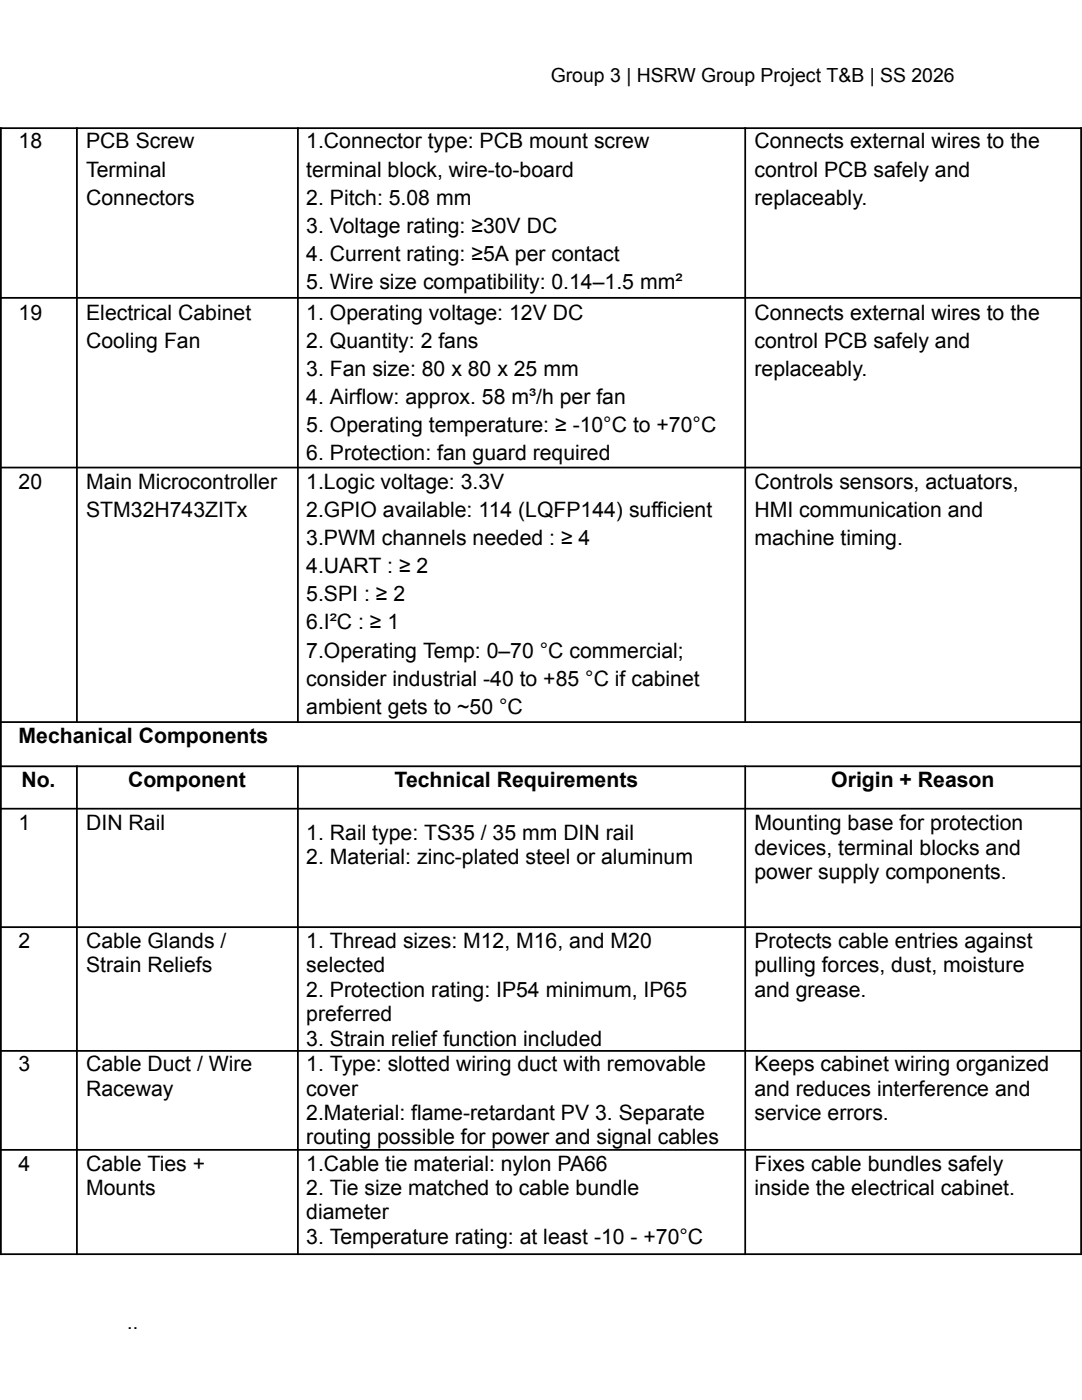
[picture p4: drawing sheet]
<svg xmlns="http://www.w3.org/2000/svg" width="216mm" height="279mm" viewBox="0 0 216 279" stroke-linecap="round" stroke-linejoin="round" font-family="sans-serif">
<defs><g id="words">
<g font-size="4.2">
<text x="3.7" y="29.6">18</text>
<text x="17.2" y="29.6">PCB Screw</text>
<text x="61.1" y="29.6">1.Connector type: PCB mount screw</text>
<text x="150.5" y="29.6">Connects external wires to the</text>
<text x="17.2" y="35.2">Terminal</text>
<text x="61.1" y="35.2">terminal block, wire-to-board</text>
<text x="150.5" y="35.2">control PCB safely and</text>
<text x="17.2" y="40.8">Connectors</text>
<text x="61.1" y="40.8">2. Pitch: 5.08 mm</text>
<text x="150.5" y="40.8">replaceably.</text>
<text x="61.1" y="46.4">3. Voltage rating: ≥30V DC</text>
<text x="61.1" y="52">4. Current rating: ≥5A per contact</text>
<text x="61.1" y="57.6">5. Wire size compatibility: 0.14–1.5 mm²</text>
<text x="3.7" y="63.8">19</text>
<text x="17.2" y="63.8">Electrical Cabinet</text>
<text x="61.1" y="63.8">1. Operating voltage: 12V DC</text>
<text x="150.5" y="63.8">Connects external wires to the</text>
<text x="17.2" y="69.4">Cooling Fan</text>
<text x="61.1" y="69.4">2. Quantity: 2 fans</text>
<text x="150.5" y="69.4">control PCB safely and</text>
<text x="61.1" y="75">3. Fan size: 80 x 80 x 25 mm</text>
<text x="150.5" y="75">replaceably.</text>
<text x="61.1" y="80.6">4. Airflow: approx. 58 m³/h per fan</text>
<text x="61.1" y="86.2">5. Operating temperature: ≥ -10°C to +70°C</text>
<text x="61.1" y="91.8">6. Protection: fan guard required</text>
<text x="3.7" y="97.6">20</text>
<text x="17.2" y="97.6">Main Microcontroller</text>
<text x="61.1" y="97.6">1.Logic voltage: 3.3V</text>
<text x="150.5" y="97.6">Controls sensors, actuators,</text>
<text x="17.2" y="103.2">STM32H743ZITx</text>
<text x="61.1" y="103.2">2.GPIO available: 114 (LQFP144) sufficient</text>
<text x="150.5" y="103.2">HMI communication and</text>
<text x="61.1" y="108.8">3.PWM channels needed : ≥ 4</text>
<text x="150.5" y="108.8">machine timing.</text>
<text x="61.1" y="114.4">4.UART : ≥ 2</text>
<text x="61.1" y="120">5.SPI : ≥ 2</text>
<text x="61.1" y="125.6">6.I²C : ≥ 1</text>
<text x="61.1" y="131.2">7.Operating Temp: 0–70 °C commercial;</text>
<text x="61.1" y="136.8">consider industrial -40 to +85 °C if cabinet</text>
<text x="61.1" y="142.4">ambient gets to ~50 °C</text>
<text x="3.7" y="148.3">Mechanical Components</text>
<text x="4.3" y="157">No.</text>
<text x="25.5" y="157">Component</text>
<text x="78.7" y="157">Technical Requirements</text>
<text x="165.9" y="157">Origin + Reason</text>
<text x="3.7" y="165.7">1</text>
<text x="17.2" y="165.7">DIN Rail</text>
<text x="61.1" y="167.6">1. Rail type: TS35 / 35 mm DIN rail</text>
<text x="150.5" y="165.7">Mounting base for protection</text>
<text x="61.1" y="172.5">2. Material: zinc-plated steel or aluminum</text>
<text x="150.5" y="170.6">devices, terminal blocks and</text>
<text x="150.5" y="175.5">power supply components.</text>
<text x="3.7" y="189.2">2</text>
<text x="17.2" y="189.2">Cable Glands /</text>
<text x="61.1" y="189.2">1. Thread sizes: M12, M16, and M20</text>
<text x="150.5" y="189.2">Protects cable entries against</text>
<text x="17.2" y="194.1">Strain Reliefs</text>
<text x="61.1" y="194.1">selected</text>
<text x="150.5" y="194.1">pulling forces, dust, moisture</text>
<text x="61.1" y="198.9">2. Protection rating: IP54 minimum, IP65</text>
<text x="61.1" y="203.8">preferred</text>
<text x="150.5" y="198.9">and grease.</text>
<text x="61.1" y="208.7">3. Strain relief function included</text>
<text x="3.7" y="213.8">3</text>
<text x="17.2" y="213.8">Cable Duct / Wire</text>
<text x="61.1" y="213.8">1. Type: slotted wiring duct with removable</text>
<text x="150.5" y="213.8">Keeps cabinet wiring organized</text>
<text x="17.2" y="218.7">Raceway</text>
<text x="61.1" y="218.7">cover</text>
<text x="150.5" y="218.7">and reduces interference and</text>
<text x="61.1" y="223.5">2.Material: flame-retardant PV 3. Separate</text>
<text x="150.5" y="223.5">service errors.</text>
<text x="3.7" y="233.6">4</text>
<text x="17.2" y="233.6">Cable Ties +</text>
<text x="61.1" y="228.4">routing possible for power and signal cables</text>
<text x="61.1" y="233.6">1.Cable tie material: nylon PA66</text>
<text x="150.5" y="233.6">Fixes cable bundles safely</text>
<text x="17.2" y="238.5">Mounts</text>
<text x="61.1" y="238.5">2. Tie size matched to cable bundle</text>
<text x="150.5" y="238.5">inside the electrical cabinet.</text>
<text x="61.1" y="243.4">diameter</text>
<text x="61.1" y="248.2">3. Temperature rating: at least -10 - +70°C</text>
</g>
<g font-size="3.9">
<text x="109.9" y="16.3">Group 3 | HSRW Group Project T&amp;B | SS 2026</text>
<text x="25.4" y="265.2">..</text>
</g>
</g></defs>
<g fill="none" stroke="#000" stroke-width=".35">
<path d="M0 25.6h215.9M.2 25.4v225.1M15.3 25.4v118.9M59.4 25.4v118.9M148.7 25.4v118.9M215.7 25.4v225.1M0 59.4h215.9M0 93.3h215.9M0 144.1h215.9M0 152.9h215.9M15.3 152.8v97.7M59.4 152.8v97.7"/>
<path d="M148.7 152.8v97.7M0 161.4h215.9M0 185h215.9M0 209.7h215.9M0 229.5h215.9M0 250.3h215.9"/>
</g>
<use href="#words"/>
</svg>
